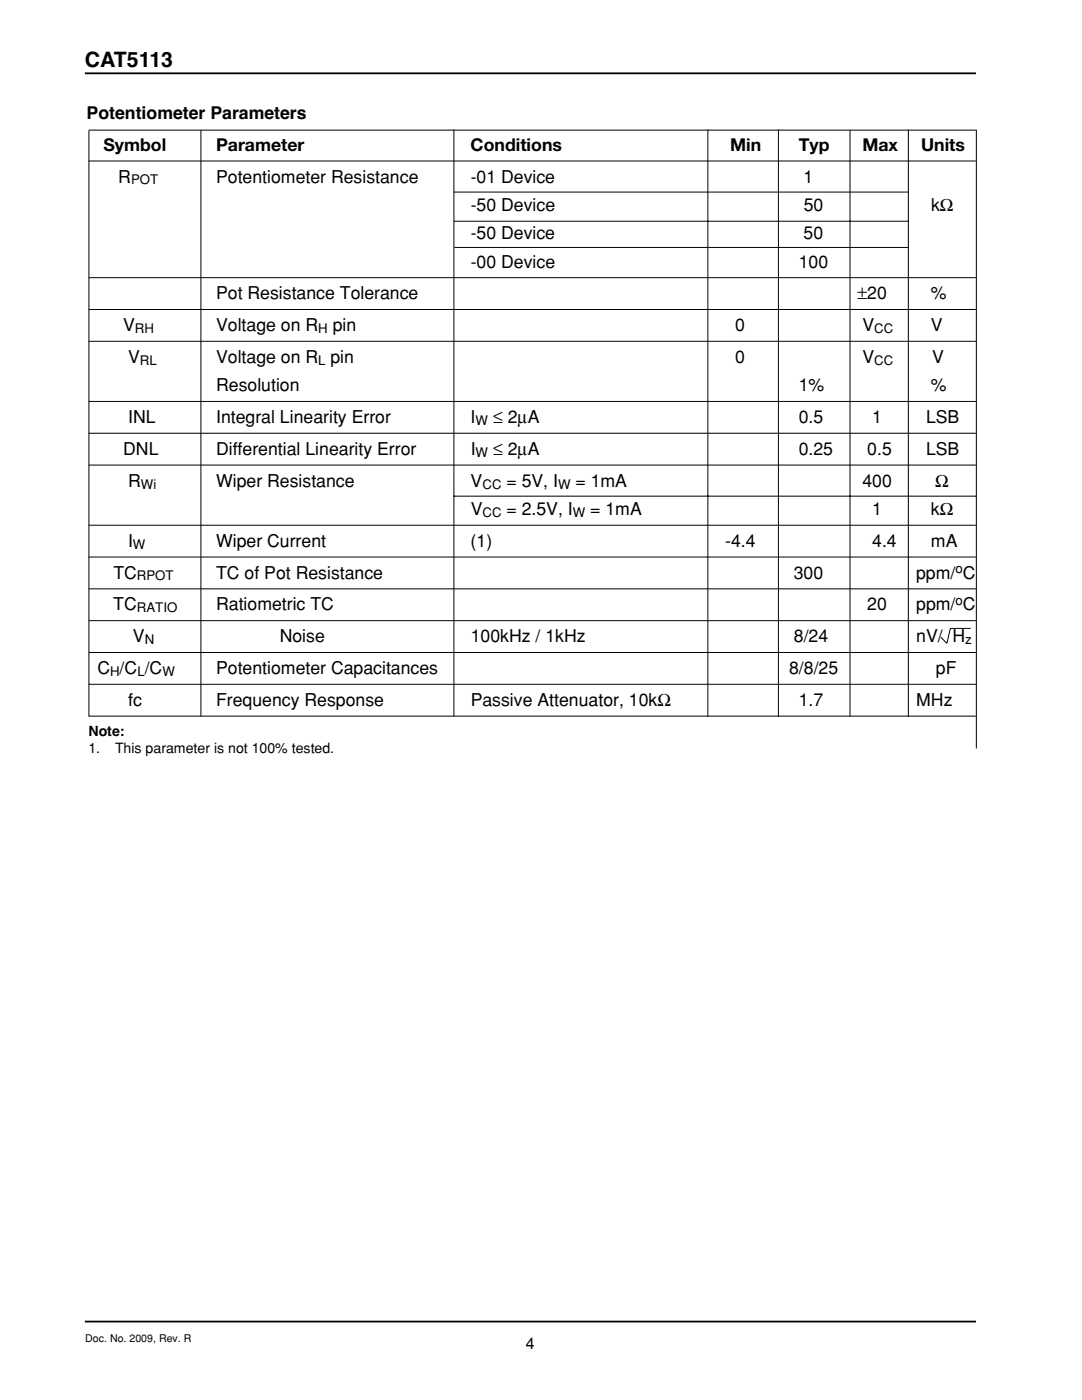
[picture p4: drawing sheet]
<svg xmlns="http://www.w3.org/2000/svg" width="216mm" height="279mm" viewBox="0 0 216 279" stroke-linecap="round" stroke-linejoin="round" font-family="sans-serif">
<defs><g id="words">
<text font-size="4.2" x="16.9" y="13.4">CAT5113</text>
<g font-size="3.5">
<text x="17.3" y="23.8">Potentiometer Parameters</text>
<text x="20.6" y="30.1">Symbol</text>
<text x="43.1" y="30.1">Parameter</text>
<text x="93.9" y="30.1">Conditions</text>
<text x="145.7" y="30.1">Min</text>
<text x="159.4" y="30.1">Typ</text>
<text x="172.1" y="30.1">Max</text>
<text x="183.8" y="30.1">Units</text>
<text x="23.6" y="36.5">R</text>
<text x="43.1" y="36.5">Potentiometer Resistance</text>
<text x="93.9" y="36.5">-01 Device</text>
<text x="160.4" y="36.5">1</text>
<text x="93.9" y="42.1">-50 Device</text>
<text x="93.9" y="47.8">-50 Device</text>
<text x="160.4" y="47.8">50</text>
<text x="160.4" y="42.1">50</text>
<text x="185.8" y="42.1">kΩ</text>
<text x="93.9" y="53.4">-00 Device</text>
<text x="159.4" y="53.4">100</text>
<text x="43.1" y="59.8">Pot Resistance Tolerance</text>
<text x="171.1" y="59.8">±20</text>
<text x="185.8" y="59.8">%</text>
<text x="24.6" y="66.1">V</text>
<text x="43.1" y="66.1">Voltage on R</text>
<text x="66.4" y="66.1">pin</text>
<text x="146.7" y="66.1">0</text>
<text x="172.1" y="66.1">V</text>
<text x="185.8" y="66.1">V</text>
<text x="25.6" y="72.5">V</text>
<text x="43.1" y="72.5">Voltage on R pin</text>
<text x="146.7" y="72.5">0</text>
<text x="172.1" y="72.5">V</text>
<text x="186" y="72.5">V</text>
<text x="43.1" y="78.1">Resolution</text>
<text x="159.4" y="78.1">1%</text>
<text x="185.8" y="78.1">%</text>
<text x="25.6" y="84.4">INL</text>
<text x="43.1" y="84.4">Integral Linearity Error</text>
<text x="93.9" y="84.4">I</text>
<text x="98.4" y="84.4">≤ 2µA</text>
<text x="159.4" y="84.4">0.5</text>
<text x="174" y="84.4">1</text>
<text x="184.8" y="84.4">LSB</text>
<text x="24.6" y="90.8">DNL</text>
<text x="43.1" y="90.8">Differential Linearity Error</text>
<text x="93.9" y="90.8">I</text>
<text x="98.4" y="90.8">≤ 2µA</text>
<text x="159.4" y="90.8">0.25</text>
<text x="173.1" y="90.8">0.5</text>
<text x="184.8" y="90.8">LSB</text>
<text x="25.6" y="97.1">R</text>
<text x="43.1" y="97.1">Wiper Resistance</text>
<text x="93.9" y="97.1">V</text>
<text x="101.1" y="97.1">= 5V, I</text>
<text x="114.8" y="97.1">= 1mA</text>
<text x="172.1" y="97.1">400</text>
<text x="186.6" y="97.1">Ω</text>
<text x="93.9" y="102.8">V</text>
<text x="101.1" y="102.8">= 2.5V, I</text>
<text x="117.8" y="102.8">= 1mA</text>
<text x="174" y="102.8">1</text>
<text x="185.8" y="102.8">kΩ</text>
<text x="25.6" y="109.1">I</text>
<text x="43.1" y="109.1">Wiper Current</text>
<text x="93.9" y="109.1">(1)</text>
<text x="144.7" y="109.1">-4.4</text>
<text x="174" y="109.1">4.4</text>
<text x="185.8" y="109.1">mA</text>
<text x="22.6" y="115.5">TC</text>
<text x="43.1" y="115.5">TC of Pot Resistance</text>
<text x="158.4" y="115.5">300</text>
<text x="182.8" y="115.5">ppm/ C</text>
<text x="22.6" y="121.8">TC</text>
<text x="43.1" y="121.8">Ratiometric TC</text>
<text x="173.1" y="121.8">20</text>
<text x="182.8" y="121.8">ppm/ C</text>
<text x="26.5" y="128.2">V</text>
<text x="55.8" y="128.2">Noise</text>
<text x="93.9" y="128.2">100kHz / 1kHz</text>
<text x="158.4" y="128.2">8/24</text>
<text x="182.8" y="128.2">nV/ H</text>
<text x="19.4" y="134.5">C /C /C</text>
<text x="43.1" y="134.5">Potentiometer Capacitances</text>
<text x="157.5" y="134.5">8/8/25</text>
<text x="186.7" y="134.5">pF</text>
<text x="25.6" y="140.9">fc</text>
<text x="43.1" y="140.9">Frequency Response</text>
<text x="93.9" y="140.9">Passive Attenuator, 10kΩ</text>
<text x="159.4" y="140.9">1.7</text>
<text x="182.8" y="140.9">MHz</text>
</g>
<text font-size="3.2" x="104.9" y="269.3">4</text>
<g font-size="2.8">
<text x="17.7" y="146.8">Note:</text>
<text x="17.7" y="150.2">1.</text>
<text x="23" y="150.2">This parameter is not 100% tested.</text>
</g>
<g font-size="2.6">
<text x="26.1" y="36.8">POT</text>
<text x="26.9" y="66.4">RH</text>
<text x="63.5" y="66.4">H</text>
<text x="174.4" y="66.4">CC</text>
<text x="27.9" y="72.8">RL</text>
<text x="63.5" y="72.8">L</text>
<text x="174.4" y="72.8">CC</text>
<text x="94.9" y="84.8">W</text>
<text x="94.9" y="91.1">W</text>
<text x="28.1" y="97.5">Wi</text>
<text x="96.3" y="97.5">CC</text>
<text x="111.4" y="97.5">W</text>
<text x="96.3" y="103.1">CC</text>
<text x="114.3" y="103.1">W</text>
<text x="26.5" y="109.5">W</text>
<text x="27.3" y="115.8">RPOT</text>
<text x="190.6" y="114.4">o</text>
<text x="27.3" y="122.2">RATIO</text>
<text x="190.6" y="120.8">o</text>
<text x="28.9" y="128.5">N</text>
<text x="192.6" y="128.5">z</text>
<text x="22" y="134.9">H</text>
<text x="27.4" y="134.9">L</text>
<text x="32.4" y="134.9">W</text>
</g>
<text font-size="2.1" x="17" y="267.8">Doc. No. 2009, Rev. R</text>
</g></defs>
<path d="M16.9 14.6h177.8M16.9 263.7h177.8" fill="none" stroke="#000" stroke-width=".36"/>
<g fill="none" stroke="#000" stroke-width=".2">
<path d="M17.7 26h177M17.7 32.1h177M17.7 26.1v116.9M40.1 26v117M90.5 38.3h90.8M90.6 25.9v117.1M141.2 25.9v117.2M155.3 25.9v117.2M169.6 26v117M181.3 25.9v117.2M194.8 25.9v123.5M17.7 55.4h177"/>
<path d="M90.7 44.2h90.6M90.7 49.4h90.6M17.7 61.8h177M17.7 68.1h177M17.7 80.1h177M17.7 86.5h177M17.7 92.8h177M90.5 99h104.3M17.7 104.8h177M17.7 111.2h177M17.7 117.5h177M17.7 123.9h177"/>
<path d="M17.7 130.2h177M17.7 136.6h177M187.7 127.2l1.2 1.2M189.7 125.3l-.7 3.1M189.7 125.4h4M17.7 142.9h177"/>
</g>
<path d="M189.3 129.5h4.3M199.4 136.4l2.7 3M202.2 135.8v3.5" fill="none" stroke="#fff" stroke-width=".2"/>
<use href="#words"/>
</svg>
